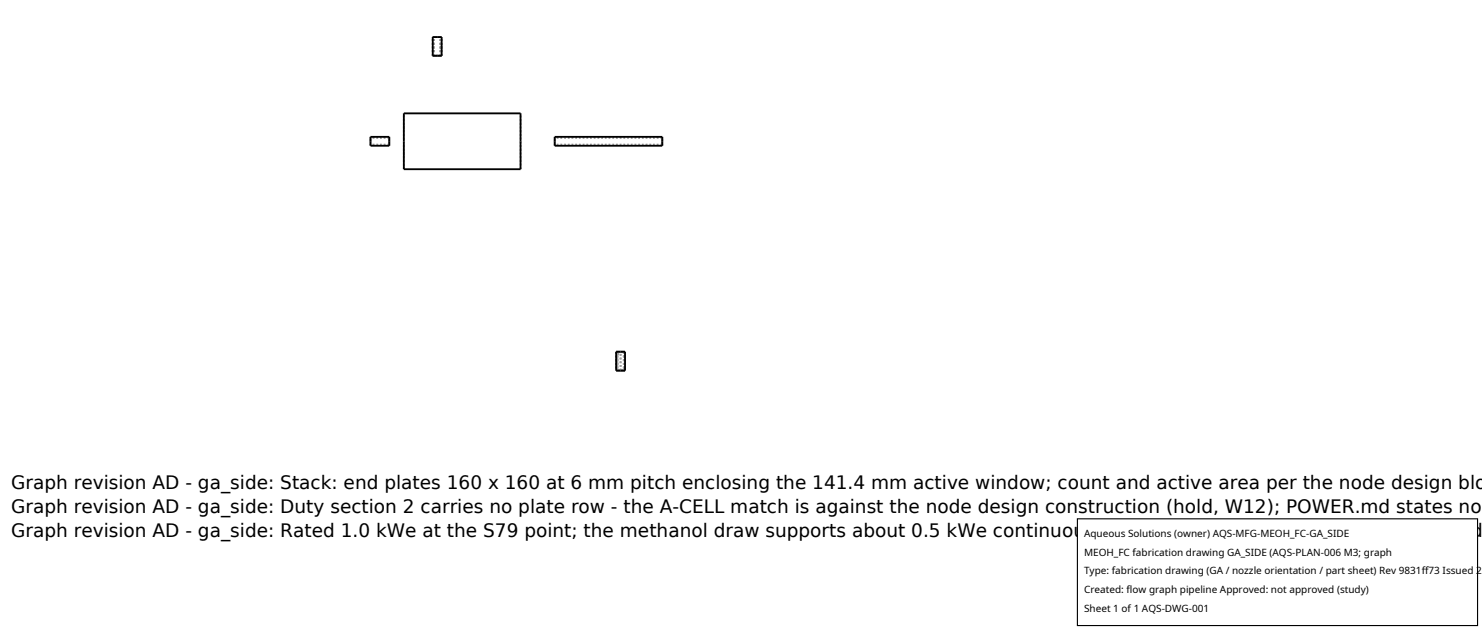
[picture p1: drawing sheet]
<svg xmlns="http://www.w3.org/2000/svg" width="212mm" height="90mm" viewBox="0 0 212 90" stroke-linecap="round" stroke-linejoin="round" font-family="sans-serif">
<defs><g id="words">
<g font-size="2.6">
<text x="1.6" y="69.8">Graph revision AD - ga_side: Stack: end plates 160 x 160 at 6 mm pitch enclosing the 141.4 mm active window; count and active area per the node design blo</text>
<text x="1.6" y="73.3">Graph revision AD - ga_side: Duty section 2 carries no plate row - the A-CELL match is against the node design construction (hold, W12); POWER.md states no</text>
<text x="1.6" y="76.7">Graph revision AD - ga_side: Rated 1.0 kWe at the S79 point; the methanol draw supports about 0.5 kWe continuous - part load on the dispatch schedule (nod</text>
</g>
<g font-size="1.4">
<text x="154.8" y="76.6">Aqueous Solutions (owner) AQS-MFG-MEOH_FC-GA_SIDE</text>
<text x="154.8" y="79.3">MEOH_FC fabrication drawing GA_SIDE (AQS-PLAN-006 M3; graph</text>
<text x="154.8" y="82">Type: fabrication drawing (GA / nozzle orientation / part sheet) Rev 9831ff73 Issued 2</text>
<text x="154.8" y="84.7">Created: flow graph pipeline Approved: not approved (study)</text>
<text x="154.8" y="87.4">Sheet 1 of 1 AQS-DWG-001</text>
</g>
</g></defs>
<g fill="none" stroke="#a0a0a0" stroke-width=".26" stroke-dasharray=".3 .3" stroke-linecap="butt">
<path d="M52.9 19.7v.5M55.6 19.7v.5M55.6 19.7h-2.7M61.8 5.3h1.3M61.8 8h1.3M61.8 8v-2.7M62 5.3h.9M62 8h.9M62 8v-2.7M62.4 5.3h-.6M62.4 8h-.6M62.4 5.3h-.4"/>
<path d="M62.4 8h-.4M62.9 5.3h-.5M62.9 8h-.5M62.9 8v-2.7M63.1 5.3h-.7M63.1 8h-.7M63.1 8v-2.7M79.2 19.7v.5M94.6 19.7v.5M94.6 19.7h-15.4M52.9 20.8v-1.3M52.9 20.2v.4"/>
<path d="M52.9 20.6v-.9M55.6 20.8v-1.3M55.6 20.2v.4M55.6 20.6v-.9M55.6 20.6h-2.7M57.7 24.2v-8M74.3 24.2v-8M79.2 20.8v-1.3M79.2 20.2v.4M79.2 20.6v-.9M94.6 20.8v-1.3M94.6 20.2v.4"/>
<path d="M94.6 20.6v-.9M94.6 20.6h-15.4M88 52.9h.6M88 50.2h.6M88 50.2v2.7M88.2 50.5h.4M88.2 52.9h.4M88.2 50.5v2.4M88.2 50.2h.4M88.2 50.2v2.7M88.6 50.5v2.4M88.6 52.9h.7"/>
<path d="M88.6 50.2h.7M88.6 52.9h.5M88.6 50.2h.5M89.1 52.9h-.9M89.1 50.2h-.9M89.1 50.2v2.7M89.3 52.9h-1.3M89.3 50.2h-1.3M89.3 50.2v2.7"/>
</g>
<path d="M52.9 19.5h2.7v1.3h-2.7zM57.7 16.2h16.6v8h-16.6zM61.8 5.3h1.3v2.7h-1.3zM79.2 19.5h15.4v1.3h-15.4zM88 50.2h1.3v2.7h-1.3z" fill="none" stroke="#000" stroke-width=".26"/>
<path d="M153.9 74.1h57.1v15.2h-57.1z" fill="#fff" stroke="#000" stroke-width=".16"/>
<use href="#words"/>
</svg>
